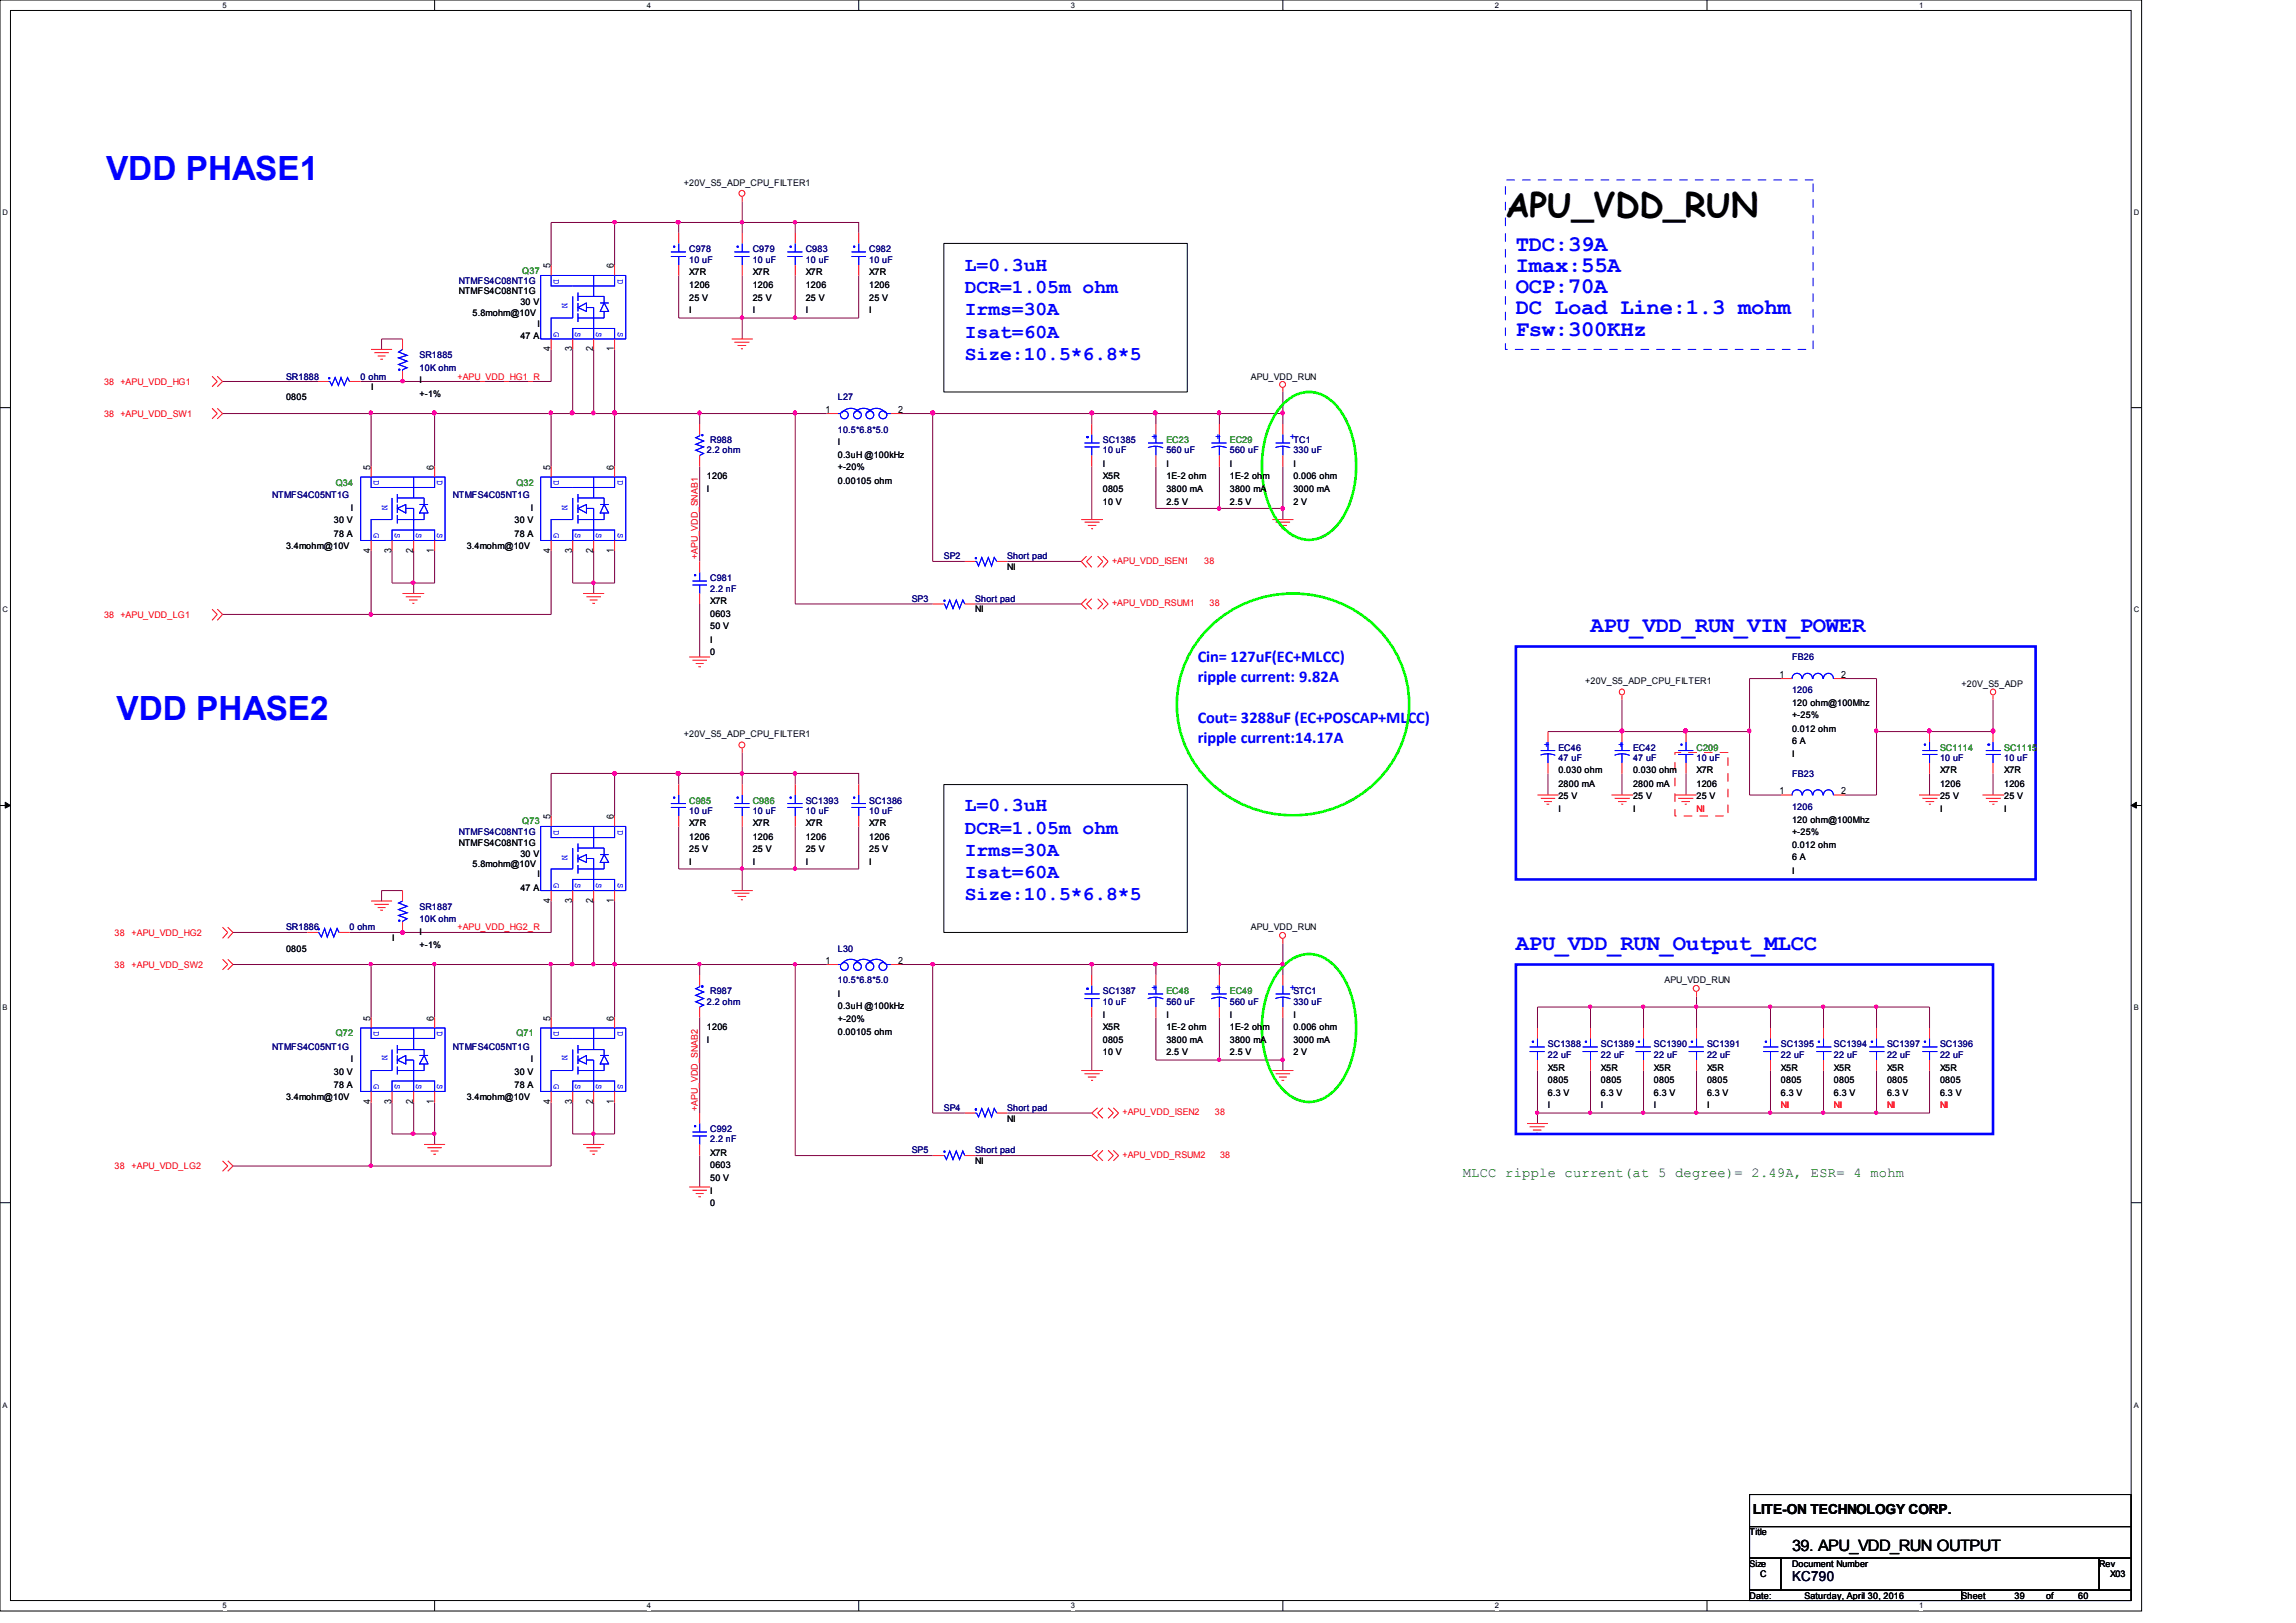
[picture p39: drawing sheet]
<svg xmlns="http://www.w3.org/2000/svg" width="297mm" height="210mm" viewBox="0 0 297 210" stroke-linecap="round" stroke-linejoin="round" font-family="sans-serif">
<defs><g id="words">
<g font-size="4.3" fill="#00f">
<text x="13.7" y="23.3">VDD PHASE1</text>
<text x="15.1" y="93.2">VDD PHASE2</text>
</g>
<text font-size="4.3" x="194.7" y="28.1">APU_VDD_RUN</text>
<g font-size="2.9" fill="#00f">
<text x="196.1" y="32.4">TDC:39A</text>
<text x="196.1" y="35.2">Imax:55A</text>
<text x="196.1" y="40.6">DC Load Line:1.3 mohm</text>
<text x="196.1" y="37.9">OCP:70A</text>
<text x="196.1" y="43.4">Fsw:300KHz</text>
<text x="205.7" y="81.8">APU_VDD_RUN_VIN_POWER</text>
<text x="196.1" y="122.9">APU_VDD_RUN_Output_MLCC</text>
</g>
<g font-size="2.5" fill="#00f">
<text x="124.8" y="35.1">L=0.3uH</text>
<text x="124.8" y="37.9">DCR=1.05m ohm</text>
<text x="124.8" y="40.8">Irms=30A</text>
<text x="124.8" y="43.7">Isat=60A</text>
<text x="124.8" y="46.6">Size:10.5*6.8*5</text>
<text x="124.8" y="105">L=0.3uH</text>
<text x="124.8" y="107.9">DCR=1.05m ohm</text>
<text x="124.8" y="110.7">Irms=30A</text>
<text x="124.8" y="113.6">Isat=60A</text>
<text x="124.8" y="116.5">Size:10.5*6.8*5</text>
</g>
<g font-size="2.1" fill="#00f">
<text x="154.9" y="85.7">Cin= 127uF(EC+MLCC)</text>
<text x="154.9" y="88.3">ripple current: 9.82A</text>
<text x="154.9" y="93.6">Cout= 3288uF (EC+POSCAP+MLCC)</text>
<text x="154.9" y="96.2">ripple current:14.17A</text>
</g>
<text font-size="2" x="231.8" y="200.7">39. APU_VDD_RUN OUTPUT</text>
<text font-size="1.8" fill="#008000" x="189.2" y="152.3">MLCC ripple current(at 5 degree)= 2.49A, ESR= 4 mohm</text>
<text font-size="1.8" x="226.7" y="195.9">LITE-ON TECHNOLOGY CORP.</text>
<text font-size="1.8" fill="#000040" x="231.8" y="204.6">KC790</text>
<g font-size="1.3">
<text x="71.2" y="34.7" transform="rotate(-90 71.2 34.7)">5</text>
<text x="79.4" y="34.7" transform="rotate(-90 79.4 34.7)">6</text>
<text x="71.2" y="45.5" transform="rotate(-90 71.2 45.5)">4</text>
<text x="74" y="45.5" transform="rotate(-90 74 45.5)">3</text>
<text x="76.7" y="45.5" transform="rotate(-90 76.7 45.5)">2</text>
<text x="79.4" y="45.5" transform="rotate(-90 79.4 45.5)">1</text>
<text x="106.8" y="53.4">1</text>
<text x="116.2" y="53.4">2</text>
<text x="47.9" y="60.8" transform="rotate(-90 47.9 60.8)">5</text>
<text x="56.1" y="60.8" transform="rotate(-90 56.1 60.8)">6</text>
<text x="71.2" y="60.8" transform="rotate(-90 71.2 60.8)">5</text>
<text x="79.4" y="60.8" transform="rotate(-90 79.4 60.8)">6</text>
<text x="47.9" y="71.5" transform="rotate(-90 47.9 71.5)">4</text>
<text x="50.6" y="71.5" transform="rotate(-90 50.6 71.5)">3</text>
<text x="53.4" y="71.5" transform="rotate(-90 53.4 71.5)">2</text>
<text x="56.1" y="71.5" transform="rotate(-90 56.1 71.5)">1</text>
<text x="71.2" y="71.5" transform="rotate(-90 71.2 71.5)">4</text>
<text x="74" y="71.5" transform="rotate(-90 74 71.5)">3</text>
<text x="76.7" y="71.5" transform="rotate(-90 76.7 71.5)">2</text>
<text x="79.4" y="71.5" transform="rotate(-90 79.4 71.5)">1</text>
<text x="230.2" y="87.7">1</text>
<text x="238.2" y="87.7">2</text>
<text x="71.2" y="106" transform="rotate(-90 71.2 106)">5</text>
<text x="79.4" y="106" transform="rotate(-90 79.4 106)">6</text>
<text x="230.2" y="102.8">1</text>
<text x="238.2" y="102.8">2</text>
<text x="71.2" y="116.8" transform="rotate(-90 71.2 116.8)">4</text>
<text x="74" y="116.8" transform="rotate(-90 74 116.8)">3</text>
<text x="76.7" y="116.8" transform="rotate(-90 76.7 116.8)">2</text>
<text x="79.4" y="116.8" transform="rotate(-90 79.4 116.8)">1</text>
<text x="106.8" y="124.7">1</text>
<text x="116.2" y="124.7">2</text>
<text x="47.9" y="132.1" transform="rotate(-90 47.9 132.1)">5</text>
<text x="56.1" y="132.1" transform="rotate(-90 56.1 132.1)">6</text>
<text x="71.2" y="132.1" transform="rotate(-90 71.2 132.1)">5</text>
<text x="79.4" y="132.1" transform="rotate(-90 79.4 132.1)">6</text>
<text x="47.9" y="142.8" transform="rotate(-90 47.9 142.8)">4</text>
<text x="50.6" y="142.8" transform="rotate(-90 50.6 142.8)">3</text>
<text x="53.4" y="142.8" transform="rotate(-90 53.4 142.8)">2</text>
<text x="56.1" y="142.8" transform="rotate(-90 56.1 142.8)">1</text>
<text x="71.2" y="142.8" transform="rotate(-90 71.2 142.8)">4</text>
<text x="74" y="142.8" transform="rotate(-90 74 142.8)">3</text>
<text x="76.7" y="142.8" transform="rotate(-90 76.7 142.8)">2</text>
<text x="79.4" y="142.8" transform="rotate(-90 79.4 142.8)">1</text>
</g>
<g font-size="1.2">
<text x="88.5" y="24.1">+20V_S5_ADP_CPU_FILTER1</text>
<text x="89.2" y="35.6">X7R</text>
<text x="97.4" y="35.6">X7R</text>
<text x="104.2" y="35.6">X7R</text>
<text x="112.4" y="35.6">X7R</text>
<text x="59.4" y="38.1">NTMFS4C08NT1G</text>
<text x="61.1" y="40.9">5.8mohm@10V</text>
<text x="67.3" y="39.5">30 V</text>
<text x="89.2" y="37.3">1206</text>
<text x="89.2" y="38.9">25 V</text>
<text x="89.2" y="40.6">I</text>
<text x="97.4" y="37.3">1206</text>
<text x="97.4" y="38.9">25 V</text>
<text x="97.4" y="40.6">I</text>
<text x="104.2" y="37.3">1206</text>
<text x="104.2" y="38.9">25 V</text>
<text x="104.2" y="40.6">I</text>
<text x="112.4" y="37.3">1206</text>
<text x="112.4" y="38.9">25 V</text>
<text x="112.4" y="40.6">I</text>
<text x="67.3" y="43.9">47 A</text>
<text x="69.5" y="42.2">I</text>
<text x="37" y="51.8">0805</text>
<text x="48" y="50.5">I</text>
<text x="54.3" y="49.6">I</text>
<text x="54.3" y="51.3">+-1%</text>
<text x="161.8" y="49.1">APU_VDD_RUN</text>
<text x="108.4" y="57.6">I</text>
<text x="108.4" y="59.3">0.3uH @100kHz</text>
<text x="91.4" y="62">1206</text>
<text x="91.4" y="63.7">I</text>
<text x="108.4" y="60.9">+-20%</text>
<text x="108.4" y="62.6">0.00105 ohm</text>
<text x="142.7" y="60.4">I</text>
<text x="142.7" y="62">X5R</text>
<text x="142.7" y="63.7">0805</text>
<text x="142.7" y="65.3">10 V</text>
<text x="150.9" y="60.4">I</text>
<text x="150.9" y="62">1E-2 ohm</text>
<text x="150.9" y="63.7">3800 mA</text>
<text x="150.9" y="65.3">2.5 V</text>
<text x="159.1" y="60.4">I</text>
<text x="159.1" y="62">1E-2 ohm</text>
<text x="159.1" y="63.7">3800 mA</text>
<text x="159.1" y="65.3">2.5 V</text>
<text x="167.3" y="60.4">I</text>
<text x="167.3" y="62">0.006 ohm</text>
<text x="167.3" y="63.7">3000 mA</text>
<text x="167.3" y="65.3">2 V</text>
<text x="37" y="71">3.4mohm@10V</text>
<text x="43.2" y="67.7">30 V</text>
<text x="43.2" y="69.4">78 A</text>
<text x="45.4" y="66.1">I</text>
<text x="60.4" y="71">3.4mohm@10V</text>
<text x="66.5" y="67.7">30 V</text>
<text x="66.5" y="69.4">78 A</text>
<text x="68.7" y="66.1">I</text>
<text x="130.3" y="73.7">NI</text>
<text x="91.9" y="78.1">X7R</text>
<text x="91.9" y="79.8">0603</text>
<text x="91.9" y="81.4">50 V</text>
<text x="91.9" y="83.1">I</text>
<text x="126.2" y="79.2">NI</text>
<text x="91.9" y="84.8">0</text>
<text x="205.1" y="88.6">+20V_S5_ADP_CPU_FILTER1</text>
<text x="253.7" y="88.9">+20V_S5_ADP</text>
<text x="88.5" y="95.4">+20V_S5_ADP_CPU_FILTER1</text>
<text x="231.8" y="91.4">120 ohm@100Mhz</text>
<text x="231.8" y="93">+-25%</text>
<text x="231.8" y="94.7">0.012 ohm</text>
<text x="201.6" y="100.1">0.030 ohm</text>
<text x="201.6" y="101.8">2800 mA</text>
<text x="211.2" y="100.1">0.030 ohm</text>
<text x="211.2" y="101.8">2800 mA</text>
<text x="219.5" y="100.1">X7R</text>
<text x="219.5" y="101.8">1206</text>
<text x="231.8" y="96.3">6 A</text>
<text x="231.8" y="98">I</text>
<text x="251" y="100.1">X7R</text>
<text x="251" y="101.8">1206</text>
<text x="259.2" y="100.1">X7R</text>
<text x="259.2" y="101.8">1206</text>
<text x="89.2" y="106.9">X7R</text>
<text x="97.4" y="106.9">X7R</text>
<text x="104.2" y="106.9">X7R</text>
<text x="112.4" y="106.9">X7R</text>
<text x="201.6" y="103.4">25 V</text>
<text x="201.6" y="105.1">I</text>
<text x="211.2" y="103.4">25 V</text>
<text x="211.2" y="105.1">I</text>
<text x="219.5" y="103.4">25 V</text>
<text x="231.8" y="106.4">120 ohm@100Mhz</text>
<text x="251" y="103.4">25 V</text>
<text x="251" y="105.1">I</text>
<text x="259.2" y="103.4">25 V</text>
<text x="259.2" y="105.1">I</text>
<text x="59.4" y="109.5">NTMFS4C08NT1G</text>
<text x="61.1" y="112.2">5.8mohm@10V</text>
<text x="67.3" y="110.8">30 V</text>
<text x="69.5" y="113.5">I</text>
<text x="89.2" y="108.6">1206</text>
<text x="89.2" y="110.2">25 V</text>
<text x="89.2" y="111.9">I</text>
<text x="97.4" y="108.6">1206</text>
<text x="97.4" y="110.2">25 V</text>
<text x="97.4" y="111.9">I</text>
<text x="104.2" y="108.6">1206</text>
<text x="104.2" y="110.2">25 V</text>
<text x="104.2" y="111.9">I</text>
<text x="112.4" y="108.6">1206</text>
<text x="112.4" y="110.2">25 V</text>
<text x="112.4" y="111.9">I</text>
<text x="231.8" y="108">+-25%</text>
<text x="231.8" y="109.7">0.012 ohm</text>
<text x="231.8" y="111.3">6 A</text>
<text x="231.8" y="113">I</text>
<text x="67.3" y="115.2">47 A</text>
<text x="37" y="123.2">0805</text>
<text x="50.7" y="121.8">I</text>
<text x="54.3" y="121">I</text>
<text x="54.3" y="122.6">+-1%</text>
<text x="161.8" y="120.4">APU_VDD_RUN</text>
<text x="108.4" y="128.9">I</text>
<text x="108.4" y="130.6">0.3uH @100kHz</text>
<text x="142.7" y="131.7">I</text>
<text x="150.9" y="131.7">I</text>
<text x="159.1" y="131.7">I</text>
<text x="167.3" y="131.7">I</text>
<text x="215.3" y="127.3">APU_VDD_RUN</text>
<text x="45.4" y="137.4">I</text>
<text x="68.7" y="137.4">I</text>
<text x="91.4" y="133.3">1206</text>
<text x="91.4" y="135">I</text>
<text x="108.4" y="132.2">+-20%</text>
<text x="108.4" y="133.9">0.00105 ohm</text>
<text x="142.7" y="133.3">X5R</text>
<text x="142.7" y="135">0805</text>
<text x="142.7" y="136.6">10 V</text>
<text x="150.9" y="133.3">1E-2 ohm</text>
<text x="150.9" y="135">3800 mA</text>
<text x="150.9" y="136.6">2.5 V</text>
<text x="159.1" y="133.3">1E-2 ohm</text>
<text x="159.1" y="135">3800 mA</text>
<text x="159.1" y="136.6">2.5 V</text>
<text x="167.3" y="133.3">0.006 ohm</text>
<text x="167.3" y="135">3000 mA</text>
<text x="167.3" y="136.6">2 V</text>
<text x="37" y="142.3">3.4mohm@10V</text>
<text x="43.2" y="139.1">30 V</text>
<text x="43.2" y="140.7">78 A</text>
<text x="60.4" y="142.3">3.4mohm@10V</text>
<text x="66.5" y="139.1">30 V</text>
<text x="66.5" y="140.7">78 A</text>
<text x="200.2" y="138.5">X5R</text>
<text x="200.2" y="140.1">0805</text>
<text x="200.2" y="141.8">6.3 V</text>
<text x="200.2" y="143.4">I</text>
<text x="207.1" y="138.5">X5R</text>
<text x="207.1" y="140.1">0805</text>
<text x="207.1" y="141.8">6.3 V</text>
<text x="207.1" y="143.4">I</text>
<text x="214" y="138.5">X5R</text>
<text x="214" y="140.1">0805</text>
<text x="214" y="141.8">6.3 V</text>
<text x="214" y="143.4">I</text>
<text x="220.8" y="138.5">X5R</text>
<text x="220.8" y="140.1">0805</text>
<text x="220.8" y="141.8">6.3 V</text>
<text x="220.8" y="143.4">I</text>
<text x="230.4" y="138.5">X5R</text>
<text x="230.4" y="140.1">0805</text>
<text x="230.4" y="141.8">6.3 V</text>
<text x="237.2" y="138.5">X5R</text>
<text x="237.2" y="140.1">0805</text>
<text x="237.2" y="141.8">6.3 V</text>
<text x="244.1" y="138.5">X5R</text>
<text x="244.1" y="140.1">0805</text>
<text x="244.1" y="141.8">6.3 V</text>
<text x="251" y="138.5">X5R</text>
<text x="251" y="140.1">0805</text>
<text x="251" y="141.8">6.3 V</text>
<text x="91.9" y="149.5">X7R</text>
<text x="130.3" y="145.1">NI</text>
<text x="91.9" y="151.1">0603</text>
<text x="91.9" y="152.8">50 V</text>
<text x="91.9" y="154.4">I</text>
<text x="126.2" y="150.6">NI</text>
<text x="91.9" y="156">0</text>
<text x="226.3" y="198.6">Title</text>
<text x="226.3" y="202.7">Size</text>
<text x="231.8" y="202.7">Document Number</text>
<text x="271.5" y="202.7">Rev</text>
<text x="226.3" y="206.8">Date:</text>
<text x="227.7" y="204">C</text>
<text x="233.4" y="206.8">Saturday, April 30, 2016</text>
<text x="253.7" y="206.8">Sheet</text>
<text x="260.6" y="206.8">39</text>
<text x="264.7" y="206.8">of</text>
<text x="268.8" y="206.8">60</text>
<text x="273" y="204">X03</text>
</g>
<g font-size="1.2" fill="#008000">
<text x="67.6" y="35.4">Q37</text>
<text x="150.9" y="57.3">EC23</text>
<text x="159.1" y="57.3">EC29</text>
<text x="43.4" y="62.8">Q34</text>
<text x="66.8" y="62.8">Q32</text>
<text x="219.5" y="97.1">C209</text>
<text x="251" y="97.1">SC1114</text>
<text x="259.2" y="97.1">SC1115</text>
<text x="67.6" y="106.7">Q73</text>
<text x="89.2" y="104">C985</text>
<text x="97.4" y="104">C986</text>
<text x="150.9" y="128.6">EC48</text>
<text x="159.1" y="128.6">EC49</text>
<text x="43.4" y="134.1">Q72</text>
<text x="66.8" y="134.1">Q71</text>
</g>
<g font-size="1.2" fill="#000080">
<text x="89.2" y="32.6">C978</text>
<text x="89.2" y="34">10 uF</text>
<text x="97.4" y="32.6">C979</text>
<text x="97.4" y="34">10 uF</text>
<text x="104.2" y="32.6">C983</text>
<text x="104.2" y="34">10 uF</text>
<text x="112.4" y="32.6">C982</text>
<text x="112.4" y="34">10 uF</text>
<text x="59.4" y="36.7">NTMFS4C08NT1G</text>
<text x="54.3" y="46.3">SR1885</text>
<text x="37" y="49.1">SR1888</text>
<text x="46.7" y="49.1">0 ohm</text>
<text x="54.3" y="48">10K ohm</text>
<text x="108.4" y="51.8">L27</text>
<text x="91.4" y="58.7">2.2 ohm</text>
<text x="91.9" y="57.3">R988</text>
<text x="108.4" y="56">10.5*6.8*5.0</text>
<text x="142.7" y="57.3">SC1385</text>
<text x="142.7" y="58.7">10 uF</text>
<text x="150.9" y="58.7">560 uF</text>
<text x="159.1" y="58.7">560 uF</text>
<text x="167.3" y="57.3">TC1</text>
<text x="167.3" y="58.7">330 uF</text>
<text x="35.2" y="64.4">NTMFS4C05NT1G</text>
<text x="58.6" y="64.4">NTMFS4C05NT1G</text>
<text x="91.9" y="75.2">C981</text>
<text x="91.9" y="76.5">2.2 nF</text>
<text x="117.9" y="77.9">SP3</text>
<text x="122.1" y="72.4">SP2</text>
<text x="126.2" y="77.9">Short pad</text>
<text x="130.3" y="72.4">Short pad</text>
<text x="231.8" y="85.4">FB26</text>
<text x="231.8" y="89.7">1206</text>
<text x="201.6" y="97.1">EC46</text>
<text x="201.6" y="98.5">47 uF</text>
<text x="211.2" y="97.1">EC42</text>
<text x="211.2" y="98.5">47 uF</text>
<text x="219.5" y="98.5">10 uF</text>
<text x="231.8" y="100.5">FB23</text>
<text x="251" y="98.5">10 uF</text>
<text x="259.2" y="98.5">10 uF</text>
<text x="89.2" y="105.3">10 uF</text>
<text x="97.4" y="105.3">10 uF</text>
<text x="104.2" y="104">SC1393</text>
<text x="104.2" y="105.3">10 uF</text>
<text x="112.4" y="104">SC1386</text>
<text x="112.4" y="105.3">10 uF</text>
<text x="231.8" y="104.8">1206</text>
<text x="59.4" y="108">NTMFS4C08NT1G</text>
<text x="54.3" y="117.7">SR1887</text>
<text x="54.3" y="119.3">10K ohm</text>
<text x="37" y="120.4">SR1886</text>
<text x="45.2" y="120.4">0 ohm</text>
<text x="108.4" y="123.2">L30</text>
<text x="91.4" y="130">2.2 ohm</text>
<text x="91.9" y="128.6">R987</text>
<text x="108.4" y="127.3">10.5*6.8*5.0</text>
<text x="142.7" y="128.6">SC1387</text>
<text x="142.7" y="130">10 uF</text>
<text x="150.9" y="130">560 uF</text>
<text x="159.1" y="130">560 uF</text>
<text x="167.3" y="128.6">STC1</text>
<text x="167.3" y="130">330 uF</text>
<text x="35.2" y="135.8">NTMFS4C05NT1G</text>
<text x="58.6" y="135.8">NTMFS4C05NT1G</text>
<text x="200.2" y="135.5">SC1388</text>
<text x="200.2" y="136.9">22 uF</text>
<text x="207.1" y="135.5">SC1389</text>
<text x="207.1" y="136.9">22 uF</text>
<text x="214" y="135.5">SC1390</text>
<text x="214" y="136.9">22 uF</text>
<text x="220.8" y="135.5">SC1391</text>
<text x="220.8" y="136.9">22 uF</text>
<text x="230.4" y="135.5">SC1395</text>
<text x="230.4" y="136.9">22 uF</text>
<text x="237.2" y="135.5">SC1394</text>
<text x="237.2" y="136.9">22 uF</text>
<text x="244.1" y="135.5">SC1397</text>
<text x="244.1" y="136.9">22 uF</text>
<text x="251" y="135.5">SC1396</text>
<text x="251" y="136.9">22 uF</text>
<text x="122.1" y="143.8">SP4</text>
<text x="130.3" y="143.8">Short pad</text>
<text x="91.9" y="146.5">C992</text>
<text x="91.9" y="147.8">2.2 nF</text>
<text x="117.9" y="149.2">SP5</text>
<text x="126.2" y="149.2">Short pad</text>
</g>
<g font-size="1.2" fill="#00f">
<text x="71.6" y="36.1" transform="rotate(90 71.6 36.1)">D</text>
<text x="72.7" y="39.2" transform="rotate(90 72.7 39.2)">N</text>
<text x="79.9" y="36.1" transform="rotate(90 79.9 36.1)">D</text>
<text x="71.6" y="42.9" transform="rotate(90 71.6 42.9)">G</text>
<text x="74.4" y="42.9" transform="rotate(90 74.4 42.9)">S</text>
<text x="77.1" y="42.9" transform="rotate(90 77.1 42.9)">S</text>
<text x="79.9" y="42.9" transform="rotate(90 79.9 42.9)">S</text>
<text x="148.9" y="56.2" transform="rotate(90 148.9 56.2)">+</text>
<text x="157.1" y="56.2" transform="rotate(90 157.1 56.2)">+</text>
<text x="166.8" y="56.2" transform="rotate(90 166.8 56.2)">+</text>
<text x="48.3" y="62.1" transform="rotate(90 48.3 62.1)">D</text>
<text x="49.4" y="65.3" transform="rotate(90 49.4 65.3)">N</text>
<text x="56.6" y="62.1" transform="rotate(90 56.6 62.1)">D</text>
<text x="71.6" y="62.1" transform="rotate(90 71.6 62.1)">D</text>
<text x="72.7" y="65.3" transform="rotate(90 72.7 65.3)">N</text>
<text x="79.9" y="62.1" transform="rotate(90 79.9 62.1)">D</text>
<text x="48.3" y="69" transform="rotate(90 48.3 69)">G</text>
<text x="51.1" y="69" transform="rotate(90 51.1 69)">S</text>
<text x="53.8" y="69" transform="rotate(90 53.8 69)">S</text>
<text x="56.6" y="69" transform="rotate(90 56.6 69)">S</text>
<text x="71.6" y="69" transform="rotate(90 71.6 69)">G</text>
<text x="74.4" y="69" transform="rotate(90 74.4 69)">S</text>
<text x="77.1" y="69" transform="rotate(90 77.1 69)">S</text>
<text x="79.9" y="69" transform="rotate(90 79.9 69)">S</text>
<text x="199.6" y="96" transform="rotate(90 199.6 96)">+</text>
<text x="209.3" y="96" transform="rotate(90 209.3 96)">+</text>
<text x="71.6" y="107.4" transform="rotate(90 71.6 107.4)">D</text>
<text x="79.9" y="107.4" transform="rotate(90 79.9 107.4)">D</text>
<text x="72.7" y="110.6" transform="rotate(90 72.7 110.6)">N</text>
<text x="71.6" y="114.2" transform="rotate(90 71.6 114.2)">G</text>
<text x="74.4" y="114.2" transform="rotate(90 74.4 114.2)">S</text>
<text x="77.1" y="114.2" transform="rotate(90 77.1 114.2)">S</text>
<text x="79.9" y="114.2" transform="rotate(90 79.9 114.2)">S</text>
<text x="148.9" y="127.5" transform="rotate(90 148.9 127.5)">+</text>
<text x="157.1" y="127.5" transform="rotate(90 157.1 127.5)">+</text>
<text x="166.8" y="127.5" transform="rotate(90 166.8 127.5)">+</text>
<text x="48.3" y="133.4" transform="rotate(90 48.3 133.4)">D</text>
<text x="49.4" y="136.6" transform="rotate(90 49.4 136.6)">N</text>
<text x="56.6" y="133.4" transform="rotate(90 56.6 133.4)">D</text>
<text x="71.6" y="133.4" transform="rotate(90 71.6 133.4)">D</text>
<text x="72.7" y="136.6" transform="rotate(90 72.7 136.6)">N</text>
<text x="79.9" y="133.4" transform="rotate(90 79.9 133.4)">D</text>
<text x="48.3" y="140.3" transform="rotate(90 48.3 140.3)">G</text>
<text x="51.1" y="140.3" transform="rotate(90 51.1 140.3)">S</text>
<text x="53.8" y="140.3" transform="rotate(90 53.8 140.3)">S</text>
<text x="56.6" y="140.3" transform="rotate(90 56.6 140.3)">S</text>
<text x="71.6" y="140.3" transform="rotate(90 71.6 140.3)">G</text>
<text x="74.4" y="140.3" transform="rotate(90 74.4 140.3)">S</text>
<text x="77.1" y="140.3" transform="rotate(90 77.1 140.3)">S</text>
<text x="79.9" y="140.3" transform="rotate(90 79.9 140.3)">S</text>
</g>
<g font-size="1.2" fill="#f00">
<text x="13.5" y="49.8">38 +APU_VDD_HG1</text>
<text x="13.5" y="53.9">38 +APU_VDD_SW1</text>
<text x="59.2" y="49.1">+APU_VDD_HG1_R</text>
<text x="90.3" y="72.4" transform="rotate(-90 90.3 72.4)">+APU_VDD_SNAB1</text>
<text x="143.8" y="73">+APU_VDD_ISEN1</text>
<text x="155.8" y="73">38</text>
<text x="13.5" y="79.9">38 +APU_VDD_LG1</text>
<text x="143.8" y="78.4">+APU_VDD_RSUM1</text>
<text x="156.5" y="78.4">38</text>
<text x="219.5" y="105.1">NI</text>
<text x="14.8" y="121.1">38</text>
<text x="14.8" y="125.2">38</text>
<text x="17" y="121.1">+APU_VDD_HG2</text>
<text x="17" y="125.2">+APU_VDD_SW2</text>
<text x="59.2" y="120.4">+APU_VDD_HG2_R</text>
<text x="90.3" y="143.8" transform="rotate(-90 90.3 143.8)">+APU_VDD_SNAB2</text>
<text x="230.4" y="143.4">NI</text>
<text x="237.2" y="143.4">NI</text>
<text x="244.1" y="143.4">NI</text>
<text x="251" y="143.4">NI</text>
<text x="145.2" y="144.3">+APU_VDD_ISEN2</text>
<text x="145.2" y="149.8">+APU_VDD_RSUM2</text>
<text x="157.1" y="144.3">38</text>
<text x="157.8" y="149.8">38</text>
<text x="14.8" y="151.3">38</text>
<text x="17" y="151.3">+APU_VDD_LG2</text>
</g>
<g font-size="1">
<text x="28.8" y="1">5</text>
<text x="83.7" y="1">4</text>
<text x="138.5" y="1">3</text>
<text x="193.4" y="1">2</text>
<text x="248.2" y="1">1</text>
<text x=".3" y="27.9">D</text>
<text x="276" y="27.9">D</text>
<text x=".3" y="79.2">C</text>
<text x="276" y="79.2">C</text>
<text x=".3" y="130.7">B</text>
<text x="276" y="130.7">B</text>
<text x=".3" y="182.1">A</text>
<text x="276" y="182.1">A</text>
<text x="28.8" y="208.1">5</text>
<text x="83.7" y="208.1">4</text>
<text x="138.5" y="208.1">3</text>
<text x="193.4" y="208.1">2</text>
<text x="248.2" y="208.1">1</text>
</g>
</g></defs>
<path d="M0 0h277v208.4h-277zM1.4 1.4h274.3v205.7h-274.3z" fill="none" stroke="#000" stroke-width=".13"/>
<g fill="#fff">
<path d="M28.8 .2h.5v1.1h-.5z" fill-rule="evenodd"/>
<path d="M28.8 207.3h.5v1.1h-.5z" fill-rule="evenodd"/>
</g>
<path d="M56.2 0v1.4M56.2 207.1v1.3" fill="none" stroke="#000" stroke-width=".13"/>
<g fill="#fff">
<path d="M83.7 .2h.5v1.1h-.5z" fill-rule="evenodd"/>
<path d="M83.7 207.3h.5v1.1h-.5z" fill-rule="evenodd"/>
</g>
<path d="M111.1 0v1.4M111.1 207.1v1.3" fill="none" stroke="#000" stroke-width=".13"/>
<g fill="#fff">
<path d="M138.5 .2h.5v1.1h-.5z" fill-rule="evenodd"/>
<path d="M138.5 207.3h.5v1.1h-.5z" fill-rule="evenodd"/>
</g>
<path d="M165.9 0v1.4M165.9 207.1v1.3" fill="none" stroke="#000" stroke-width=".13"/>
<g fill="#fff">
<path d="M193.4 .2h.5v1.1h-.5z" fill-rule="evenodd"/>
<path d="M193.4 207.3h.5v1.1h-.5z" fill-rule="evenodd"/>
</g>
<path d="M220.8 0v1.4M220.8 207.1v1.3" fill="none" stroke="#000" stroke-width=".13"/>
<g fill="#fff">
<path d="M248.2 .2h.6v1.1h-.6z" fill-rule="evenodd"/>
<path d="M248.2 207.3h.6v1.1h-.6z" fill-rule="evenodd"/>
<path d="M.3 27h.6v1.1h-.6z" fill-rule="evenodd"/>
<path d="M276 27h.6v1.1h-.6z" fill-rule="evenodd"/>
<path d="M.3 78.4h.6v1.1h-.6z" fill-rule="evenodd"/>
<path d="M276 78.4h.6v1.1h-.6z" fill-rule="evenodd"/>
</g>
<path d="M0 52.7h1.4M275.7 52.7h1.3" fill="none" stroke="#000" stroke-width=".13"/>
<g fill="#fff">
<path d="M.3 129.9h.6v1.1h-.6z" fill-rule="evenodd"/>
<path d="M276 129.9h.6v1.1h-.6z" fill-rule="evenodd"/>
</g>
<path d="M0 104.2h1.4M275.7 104.2h1.3" fill="none" stroke="#000" stroke-width=".13"/>
<path d="M.7 103.8l.7 .4-.7 .4zM275.7 104.2l.7-.4v.8z" fill="#000" stroke="#000" stroke-width=".13"/>
<g fill="#fff">
<path d="M.3 181.3h.6v1.1h-.6z" fill-rule="evenodd"/>
<path d="M276 181.3h.6v1.1h-.6z" fill-rule="evenodd"/>
</g>
<path d="M122.1 31.5h31.5v19.2h-31.5zM122.1 101.5h31.5v19.2h-31.5zM0 155.6h1.4M275.7 155.6h1.3M226.3 193.4h49.4v4.1h-49.4zM226.3 197.5h49.4v4.1h-49.4zM226.3 201.6h4.1v4.1h-4.1zM226.3 205.7h27.4v1.4h-27.4zM230.4 201.6h41.1v4.1h-41.1zM253.7 205.7h22v1.4h-22zM271.5 201.6h4.2v4.1h-4.2z" fill="none" stroke="#000" stroke-width=".13"/>
<g fill="none" stroke="#800040" stroke-width=".13">
<path d="M79.5 28.8h-8.2v5.5M79.5 28.8v5.5M79.5 28.8h8.3M87.8 28.8h8.2M87.8 35.6v5.5h8.2M87.8 28.8v1.3M96 28.8v1.3M96 35.6v5.5M96 26.1v2.7M96 28.8h6.9M102.9 28.8v1.3M102.9 35.6v5.5"/>
<path d="M102.9 28.8h8.2v1.3M111.1 35.6v5.5h-8.2M28.8 49.4h12.3M28.8 53.5h19.2M48 53.5h8.2M48 53.5v6.9M52.1 43.9h-2.7v1.3M56.2 53.5h15.1M56.2 53.5v6.9M71.3 53.5h2.8M71.3 53.5v6.9M71.3 45.2v4.2h-24.6"/>
<path d="M74.1 53.5h2.7M74.1 45.2v8.3M76.8 45.2v8.3M76.8 53.5h2.7M79.5 53.5h11M79.5 53.5v6.9M79.5 45.2v8.3M90.5 53.5v1.4M90.5 53.5h12.4M96 41.1v2.8M96 41.1h6.9M102.9 53.5h4"/>
<path d="M102.9 53.5v24.6h17.7M116.6 53.5h4M120.6 53.5l.1 19.1h4.1M120.7 53.5h20.5v1.4M141.2 53.5h8.3M149.5 53.5h8.2M149.5 53.5v1.4M157.7 53.5h8.2M157.7 53.5v1.4M165.9 50.7v2.8M165.9 53.5v1.4M28.8 79.5h19.2"/>
<path d="M48 71.3v8.2M50.7 71.3v4.1h2.8M53.5 75.4v1.4M53.5 71.3v4.1M56.2 71.3v4.1h-2.7M71.3 71.3v8.2h-23.3M74.1 71.3v4.1h2.7M76.8 75.4v1.4M76.8 71.3v4.1M79.5 71.3v4.1h-2.7M90.5 60.4v12.2M90.5 78.1v6.9"/>
<path d="M126.2 78.1h13.7M130.3 72.6h9.6M141.2 60.4v6.8M149.5 60.4v5.4h8.2M157.7 65.8h8.2M157.7 60.4v5.4M165.9 65.8v1.4M165.9 60.4v5.4M96 97.4v2.7M200.2 94.7h9.6M209.8 90.5v4.2M209.8 94.7h16.5"/>
<path d="M226.3 94.7v8.2h4.1M230.4 87.8h-4.1v6.9M238.7 87.8h4v6.9M242.7 94.7v8.2h-4M257.8 90.5v4.2h-15.1M52.1 115.2h-2.7v1.4M71.3 116.6v4h-26.1M74.1 116.6v8.2M76.8 116.6v8.2M79.5 116.6v8.2M79.5 100.1h-8.2v5.5M79.5 100.1v5.5"/>
<path d="M79.5 100.1h8.3M87.8 100.1h8.2M87.8 106.9v5.5h8.2M87.8 100.1v1.4M96 112.4h6.9M96 106.9v5.5M96 112.4v2.8M96 100.1v1.4M96 100.1h6.9M102.9 106.9v5.5M102.9 100.1v1.4M102.9 100.1h8.2v1.4"/>
<path d="M111.1 106.9v5.5h-8.2M200.2 100.1v2.8M209.8 100.1v2.8M218.1 100.1v2.8M249.6 100.1v2.8M257.8 100.1v2.8M30.1 124.8h17.9v6.9M30.1 120.6h9.7M48 124.8h8.2v6.9M56.2 124.8h15.1M71.3 124.8h2.8M71.3 124.8v6.9"/>
<path d="M74.1 124.8h2.7M76.8 124.8h2.7M79.5 124.8h11M79.5 124.8v6.9M90.5 131.7v12.3M90.5 124.8v1.4M90.5 124.8h12.4M102.9 124.8h4M102.9 124.8v24.7h17.7M116.6 124.8h4M120.6 124.8l.1 19.2h4.1M120.7 124.8h20.5"/>
<path d="M141.2 124.8h8.3v1.4M141.2 124.8v1.4M141.2 131.7v6.8M149.5 124.8h8.2M149.5 131.7v5.5h8.2M157.7 124.8h8.2M157.7 137.2h8.2v1.3M157.7 124.8v1.4M157.7 131.7v5.5M165.9 124.8v1.4M165.9 122.1v2.7M165.9 131.7v5.5"/>
<path d="M198.9 138.5v5.5M205.7 138.5v5.5M205.7 130.3h-6.8v2.7M205.7 130.3v2.7M205.7 130.3h6.9M212.6 138.5v5.5M212.6 130.3v2.7M212.6 130.3h6.9M219.5 128.9v1.4M219.5 130.3v2.7M219.5 138.5v5.5M219.5 130.3h9.5"/>
<path d="M229 138.5v5.5M229 130.3h6.9v2.7M229 130.3v2.7M235.9 138.5v5.5M235.9 130.3h6.8M242.7 138.5v5.5M242.7 130.3h6.9v2.7M242.7 130.3v2.7M249.6 138.5v5.5h-6.9M30.1 150.9h17.9M48 142.7v8.2M50.7 142.7v4h2.8"/>
<path d="M53.5 142.7v4M53.5 146.7h2.7M56.2 146.7v1.4M56.2 142.7v4M71.3 142.7v8.2h-23.3M74.1 142.7v4h2.7M76.8 146.7v1.4M76.8 142.7v4M79.5 142.7v4h-2.7M90.5 149.5v4.1M126.2 149.5h15M130.3 144h10.9"/>
<path d="M198.9 144v1.4M198.9 144h6.8M205.7 144h6.9M212.6 144h6.9M219.5 144h9.5M229 144h6.9M235.9 144h6.8"/>
</g>
<g fill="#f0f" stroke="#f0f" stroke-width=".13">
<path d="M53.2 75.2h.4l.1 .2-.1 .1h-.4v-.1z" fill-rule="evenodd"/>
<path d="M87.5 28.6h.4l.1 .1-.1 .2h-.4v-.2z" fill-rule="evenodd"/>
<path d="M87.5 28.6h.4l.1 .1-.1 .2h-.4v-.2z" fill-rule="evenodd"/>
<path d="M79.3 28.6h.4l.1 .1-.1 .2h-.4l-.1-.2z" fill-rule="evenodd"/>
<path d="M53.2 146.5h.4l.1 .2-.1 .1h-.4v-.1z" fill-rule="evenodd"/>
<path d="M73.8 124.6h.4l.1 .2-.1 .1h-.4l-.1-.1z" fill-rule="evenodd"/>
<path d="M79.3 124.6h.4l.1 .2-.1 .1h-.4l-.1-.1z" fill-rule="evenodd"/>
<path d="M120.5 124.6h.3l.1 .2-.1 .1h-.3l-.1-.1z" fill-rule="evenodd"/>
<path d="M149.3 124.6h.3l.1 .2-.1 .1h-.3l-.1-.1z" fill-rule="evenodd"/>
<path d="M51.9 49.2h.4v.1v.2h-.4l-.1-.2z" fill-rule="evenodd"/>
<path d="M141 124.6h.4l.1 .2-.1 .1h-.4v-.1z" fill-rule="evenodd"/>
<path d="M53.2 75.2h.4l.1 .2-.1 .1h-.4v-.1z" fill-rule="evenodd"/>
<path d="M87.5 28.6h.4l.1 .1-.1 .2h-.4v-.2z" fill-rule="evenodd"/>
<path d="M87.5 28.6h.4l.1 .1-.1 .2h-.4v-.2z" fill-rule="evenodd"/>
<path d="M79.3 28.6h.4l.1 .1-.1 .2h-.4l-.1-.2z" fill-rule="evenodd"/>
<path d="M53.2 146.5h.4l.1 .2-.1 .1h-.4v-.1z" fill-rule="evenodd"/>
<path d="M73.8 124.6h.4l.1 .2-.1 .1h-.4l-.1-.1z" fill-rule="evenodd"/>
<path d="M79.3 124.6h.4l.1 .2-.1 .1h-.4l-.1-.1z" fill-rule="evenodd"/>
<path d="M120.5 124.6h.3l.1 .2-.1 .1h-.3l-.1-.1z" fill-rule="evenodd"/>
<path d="M149.3 124.6h.3l.1 .2-.1 .1h-.3l-.1-.1z" fill-rule="evenodd"/>
<path d="M51.9 49.2h.4v.1v.2h-.4l-.1-.2z" fill-rule="evenodd"/>
<path d="M141 124.6h.4l.1 .2-.1 .1h-.4v-.1z" fill-rule="evenodd"/>
<circle cx="102.8" cy="112.4" r=".21"/>
<circle cx="165.9" cy="124.8" r=".21"/>
<circle cx="157.7" cy="124.8" r=".21"/>
<circle cx="120.7" cy="53.4" r=".25"/>
<circle cx="76.7" cy="124.8" r=".21"/>
<circle cx="74" cy="53.4" r=".25"/>
<circle cx="56.2" cy="53.4" r=".24"/>
<circle cx="96" cy="28.7" r=".21"/>
<circle cx="47.9" cy="79.5" r=".24"/>
<circle cx="165.9" cy="53.4" r=".24"/>
<circle cx="157.7" cy="53.4" r=".24"/>
<circle cx="79.5" cy="53.4" r=".25"/>
<circle cx="76.7" cy="75.4" r=".21"/>
<circle cx="76.7" cy="53.4" r=".24"/>
<circle cx="96" cy="41.1" r=".21"/>
<circle cx="102.8" cy="53.4" r=".24"/>
<circle cx="71.2" cy="53.4" r=".24"/>
<circle cx="47.9" cy="53.4" r=".24"/>
<circle cx="56.2" cy="146.7" r=".21"/>
<circle cx="56.2" cy="124.8" r=".21"/>
<circle cx="87.7" cy="100.1" r=".25"/>
<circle cx="48" cy="150.8" r=".21"/>
<circle cx="52.1" cy="120.6" r=".25"/>
<circle cx="76.7" cy="146.7" r=".21"/>
<circle cx="90.5" cy="124.8" r=".21"/>
<circle cx="96" cy="112.4" r=".21"/>
<circle cx="102.8" cy="124.8" r=".21"/>
<circle cx="71.2" cy="124.8" r=".21"/>
<circle cx="95.9" cy="100.1" r=".24"/>
<circle cx="48" cy="124.8" r=".21"/>
<circle cx="79.5" cy="100.1" r=".25"/>
<circle cx="141.2" cy="53.4" r=".25"/>
<circle cx="90.4" cy="53.4" r=".24"/>
<circle cx="149.4" cy="53.4" r=".25"/>
<circle cx="198.8" cy="144" r=".21"/>
<circle cx="205.7" cy="144" r=".21"/>
<circle cx="219.4" cy="130.3" r=".21"/>
<circle cx="212.6" cy="144" r=".21"/>
<circle cx="205.7" cy="130.3" r=".21"/>
<circle cx="212.6" cy="130.3" r=".21"/>
<circle cx="165.9" cy="137.1" r=".21"/>
<circle cx="157.7" cy="137.1" r=".21"/>
<circle cx="242.7" cy="94.6" r=".24"/>
<circle cx="249.5" cy="94.6" r=".24"/>
<circle cx="257.8" cy="94.6" r=".25"/>
<circle cx="218" cy="94.6" r=".25"/>
<circle cx="209.8" cy="94.6" r=".25"/>
<circle cx="226.2" cy="94.6" r=".24"/>
<circle cx="165.9" cy="65.8" r=".24"/>
<circle cx="157.7" cy="65.8" r=".24"/>
<circle cx="235.8" cy="144" r=".21"/>
<circle cx="242.7" cy="144" r=".21"/>
<circle cx="102.8" cy="41.1" r=".21"/>
<circle cx="102.8" cy="100.1" r=".24"/>
<circle cx="219.4" cy="144" r=".21"/>
<circle cx="229" cy="144" r=".21"/>
<circle cx="102.8" cy="28.7" r=".21"/>
<circle cx="235.8" cy="130.3" r=".21"/>
<circle cx="242.7" cy="130.3" r=".21"/>
<circle cx="229" cy="130.3" r=".21"/>
</g>
<g fill="none" stroke="#f00" stroke-width=".13">
<path d="M71.3 34.3v1.3M79.5 34.3v1.3M87.8 30.1v1.4M87.8 34.3v1.3M96 25.5v.6M96 30.1v1.4M96 34.3v1.3M102.9 30.1v1.4M102.9 34.3v1.3M111.1 30.1v1.4M111.1 34.3v1.3M27.4 48.7l.7 .7-.7 .6"/>
<path d="M27.4 52.8l.7 .7-.7 .7M28.1 48.7l.7 .7-.7 .6M28.1 52.8l.7 .7-.7 .7M41.1 49.4h1.4M45.2 49.4h1.5M48 45.2h2.7M48.4 45.6h1.9M48.9 46.1h1M49.2 46.5h.3M52.1 43.9v1.3M52.1 48v1.4M71.3 43.9v1.3"/>
<path d="M74.1 43.9v1.3M76.8 43.9v1.3M79.5 43.9v1.3M90.5 54.9v1.3M90.5 58.9v1.5M94.7 43.9h2.7M95 44.3h1.9M95.4 44.7h1.1M95.8 45.1h.3M106.9 53.5h1.5M115.2 53.5h1.4M141.2 54.9v1.3"/>
<path d="M141.2 58.9v1.5M149.5 54.9v1.3M149.5 58.9v1.5M157.7 54.9v1.3M157.7 58.9v1.5M165.9 50.2v.5M165.9 54.9v1.3M165.9 58.9v1.5M27.4 78.8l.7 .7-.7 .8M28.1 78.8l.7 .7-.7 .8M48 60.4v1.3M48 69.9v1.4"/>
<path d="M50.7 69.9v1.4M52.1 76.8h2.8M52.5 77.2h1.9M52.9 77.6h1.1M53.3 78.1h.3M53.5 69.9v1.4M56.2 60.4v1.3M56.2 69.9v1.4M71.3 60.4v1.3M71.3 69.9v1.4M74.1 69.9v1.4M75.4 76.8h2.7"/>
<path d="M75.9 77.2h1.8M76.3 77.6h1M76.6 78.1h.4M76.8 69.9v1.4M79.5 60.4v1.3M79.5 69.9v1.4M90.5 72.6v1.5M90.5 76.8v1.3M120.6 78.1h1.5M124.8 72.6h1.4M124.8 78.1h1.4M128.9 72.6h1.4"/>
<path d="M139.9 67.2h2.8M140.3 67.6h1.9M140.5 72l-.6 .6 .6 .8M140.5 77.5l-.6 .6 .6 .7M140.7 68h1.1M141.1 68.4h.3M141.2 72l-.7 .6 .7 .8M141.2 77.5l-.7 .6 .7 .7M142 72l.7 .6-.7 .8M142 77.5l.7 .6-.7 .7M142.7 72l.6 .6-.6 .8M142.7 77.5l.6 .6-.6 .7"/>
<path d="M164.6 67.2h2.7M165 67.6h1.9M165.4 68h1.1M165.8 68.4h.3M89.2 85h2.7M89.6 85.4h1.8M90 85.9h1M90.3 86.3h.4M96 96.9v.5M200.2 94.7v1.3M200.2 98.7v1.4M209.8 90v.5"/>
<path d="M209.8 94.7v1.3M209.8 98.7v1.4M218.1 94.7v1.3M218.1 98.7v1.4M230.4 87.8h1.4M237.2 87.8h1.5M249.6 94.7v1.3M249.6 98.7v1.4M257.8 90v.5M257.8 94.7v1.3M257.8 98.7v1.4M28.8 120l.7 .6-.7 .8"/>
<path d="M29.5 120l.6 .6-.6 .8M48 116.6h2.7M48.4 117h1.9M48.9 117.4h1M49.2 117.8h.3M52.1 115.2v1.4M52.1 119.3v1.4M71.3 105.6v1.3M71.3 115.2v1.4M74.1 115.2v1.4M76.8 115.2v1.4M79.5 105.6v1.3"/>
<path d="M79.5 115.2v1.4M87.8 101.5v1.4M87.8 105.6v1.3M94.7 115.2h2.7M95 115.6h1.9M95.4 116h1.1M95.8 116.4h.3M96 101.5v1.4M96 105.6v1.3M102.9 101.5v1.4M102.9 105.6v1.3M111.1 101.5v1.4"/>
<path d="M111.1 105.6v1.3M198.9 102.9h2.7M199.3 103.3h1.9M199.7 103.7h1M200.1 104.1h.3M208.4 102.9h2.8M208.9 103.3h1.9M209.3 103.7h1.1M209.7 104.1h.3M216.7 102.9h2.8M217.1 103.3h1.9M217.5 103.7h1.1"/>
<path d="M217.9 104.1h.3M230.4 102.9h1.4M237.2 102.9h1.5M248.2 102.9h2.8M248.7 103.3h1.9M249.1 103.7h1.1M249.5 104.1h.3M256.5 102.9h2.7M256.9 103.3h1.9M257.3 103.7h1.1M257.7 104.1h.3M28.8 124.1l.7 .7-.7 .7"/>
<path d="M29.5 124.1l.6 .7-.6 .7M39.8 120.6h1.3M43.9 120.6h1.3M48 131.7v1.3M56.2 131.7v1.3M71.3 131.7v1.3M79.5 131.7v1.3M90.5 126.2v1.3M90.5 130.3v1.4M106.9 124.8h1.5M115.2 124.8h1.4M139.9 138.5h2.8"/>
<path d="M140.3 138.9h1.9M140.7 139.4h1.1M141.1 139.8h.3M141.2 126.2v1.3M141.2 130.3v1.4M149.5 126.2v1.3M149.5 130.3v1.4M157.7 126.2v1.3M157.7 130.3v1.4M164.6 138.5h2.7M165 138.9h1.9M165.4 139.4h1.1"/>
<path d="M165.8 139.8h.3M165.9 121.5v.6M165.9 126.2v1.3M165.9 130.3v1.4M198.9 133v1.4M198.9 137.2v1.3M205.7 133v1.4M205.7 137.2v1.3M212.6 133v1.4M212.6 137.2v1.3M219.5 128.4v.5M219.5 133v1.4"/>
<path d="M219.5 137.2v1.3M229 133v1.4M229 137.2v1.3M235.9 133v1.4M235.9 137.2v1.3M242.7 133v1.4M242.7 137.2v1.3M249.6 133v1.4M249.6 137.2v1.3M28.8 150.2l.7 .7-.7 .7M29.5 150.2l.6 .7-.6 .7M48 141.2v1.5"/>
<path d="M50.7 141.2v1.5M53.5 141.2v1.5M54.9 148.1h2.7M55.3 148.5h1.9M55.7 148.9h1M56 149.4h.4M56.2 141.2v1.5M71.3 141.2v1.5M74.1 141.2v1.5M75.4 148.1h2.7M75.9 148.5h1.8M76.3 148.9h1"/>
<path d="M76.6 149.4h.4M76.8 141.2v1.5M79.5 141.2v1.5M89.2 153.6h2.7M89.6 154h1.8M90 154.4h1M90.3 154.9h.4M90.5 144v1.4M90.5 148.1v1.4M120.6 149.5h1.5M124.8 144h1.4M124.8 149.5h1.4"/>
<path d="M128.9 144h1.4M142 143.3l-.8 .7 .8 .7M142 148.8l-.8 .7 .8 .7M142.7 143.3l-.7 .7 .7 .7M142.7 148.8l-.7 .7 .7 .7M143.3 143.3l.7 .7-.7 .7M143.3 148.8l.7 .7-.7 .7M144 143.3l.7 .7-.7 .7M144 148.8l.7 .7-.7 .7M197.5 145.4h2.7M197.9 145.8h1.9M198.3 146.2h1.1"/>
<path d="M198.7 146.6h.3"/>
<circle cx="96" cy="25" r=".38"/>
<circle cx="165.9" cy="49.7" r=".38"/>
<circle cx="96" cy="96.4" r=".38"/>
<circle cx="209.8" cy="89.5" r=".36"/>
<circle cx="257.8" cy="89.5" r=".36"/>
<circle cx="165.9" cy="121" r=".38"/>
<circle cx="219.4" cy="127.9" r=".38"/>
</g>
<path d="M194.7 23.3h39.8v21.9h-39.8z" fill="none" stroke="#00f" stroke-width=".13" stroke-dasharray="1 1 1 1 1 1 1 1"/>
<path d="M196.1 83.7h67.2v30.1h-67.2zM196.1 124.8h61.7v21.9h-61.7z" fill="none" stroke="#00f" stroke-width=".34"/>
<path d="M216.7 97.4h6.8v8.2h-6.8z" fill="none" stroke="#f00" stroke-width=".13" stroke-dasharray="1 1 1 1 1 1 1 1"/>
<path d="M166.3 52a4.3 4.3 0 0 1 6.1 0 11.4 11.4 0 0 1 3 8.3 11.4 11.4 0 0 1-3 8.2 4.3 4.3 0 0 1-6.1 0 11.4 11.4 0 0 1-3.1-8.2 11.4 11.4 0 0 1 3.1-8.3zM156.6 81a15.4 15.4 0 0 1 24.5 4.6 14.1 14.1 0 0 1-8 18.8 15.2 15.2 0 0 1-20.2-9 13.9 13.9 0 0 1 3.7-14.4zM166.3 124.8a4.3 4.3 0 0 1 6.1 0 11.4 11.4 0 0 1 3 8.2 11.4 11.4 0 0 1-3 8.3 4.3 4.3 0 0 1-6.1 0 11.4 11.4 0 0 1-3.1-8.3 11.4 11.4 0 0 1 3.1-8.2z" fill="none" stroke="#0f0" stroke-width=".34"/>
<g fill="none" stroke="#00f" stroke-width=".13">
<path d="M69.9 35.6h11v8.3h-11zM71.3 35.6v1.4h2.8h5.4v-1.4M74.1 38.4v2.7h-2.8v2.8M74.8 38.4h2M74.8 39.8l1.1-.6v1.1zM74.8 39.2v1.1M74.8 37.8v1.1M75.9 39.8h.9v4.1M76.8 35.6v2.8M76.8 38.4h1.3v.8M77.6 39.2h1.1M78.1 39.2l.6 1.1h-1.1z"/>
<path d="M86.8 33.2h1.9M86.8 32.6h1.9M87.8 33.2v1.1M87.8 31.5v1.1M95 32.6h1.9M95 33.2h1.9M96 33.2v1.1M96 31.5v1.1M101.9 32.6h1.9M101.9 33.2h1.9M102.9 33.2v1.1M102.9 31.5v1.1"/>
<path d="M110.2 32.6h1.8M110.2 33.2h1.8M111.1 33.2v1.1M111.1 31.5v1.1M42.5 49.4h.2l.2 .5 .4-1 .5 1 .3-1 .4 1 .5-1 .2 .5M52.1 45.2l-.5 .4 1.1 .4-1.1 .3 1.1 .4-1.1 .5 1.1 .4-.6 .2v.2M74.1 43.9v-1.4h5.4v1.4M74.8 40.6v1.1M78.1 40.3v.8h-3.3M90.5 56.2v.2l-.5 .2 1 .5-1 .4 1 .3-1 .5 1 .4-.5 .2M108.4 53.5h.3M108.9 53.4a1.44 1.44 0 0 1 2.3 0"/>
<path d="M110.5 53.4a1.51 1.51 0 0 1 2.4 0M112.2 53.4a1.44 1.44 0 0 1 2.3 0M114.6 53.5h.6M140.3 57.8h1.9M140.3 57.3h1.9M141.2 57.8v1.1M141.2 56.2v1.1M148.5 57.3h2M148.5 57.9a2.56 2.56 0 0 1 1.9 0M149.5 56.2v1.1M149.5 57.7v1.2M156.7 57.3h2"/>
<path d="M156.8 57.9l.9-.2 .9 .2M157.7 56.2v1.1M157.7 57.7v1.2M165 57.3h1.9M165 57.9l.9-.2 .9 .2M165.9 56.2v1.1M165.9 57.7v1.2M46.7 61.7h10.9v8.2h-10.9zM48 61.7v1.4h2.7h5.5v-1.4M50.7 64.4v2.8h-2.7v2.7M50.7 69.9v-1.3h5.5v1.3M51.4 64.4h2.1"/>
<path d="M51.4 66.6v1.1M51.4 65.3v1.1M51.4 63.9v1.1M51.4 65.8l1.1-.5v1.1zM52.5 65.8h1v4.1M53.5 61.7v2.7M53.5 64.4h1.4v.9M54.3 65.3h1.1M54.9 65.3l.5 1.1h-1.1zM54.9 66.4v.8h-3.5M69.9 61.7h11v8.2h-11zM71.3 61.7v1.4h2.8h5.4v-1.4"/>
<path d="M74.1 64.4v2.8h-2.8v2.7M74.1 69.9v-1.3h5.4v1.3M74.8 64.4h2M74.8 65.8l1.1-.5v1.1zM74.8 66.6v1.1M74.8 65.3v1.1M74.8 63.9v1.1M75.9 65.8h.9v4.1M76.8 61.7v2.7M76.8 64.4h1.3v.9M77.6 65.3h1.1M78.1 65.3l.6 1.1h-1.1z"/>
<path d="M78.1 66.4v.8h-3.3M89.6 75.7h1.8M89.6 75.2h1.8M90.5 75.7v1.1M90.5 74.1v1.1M122.1 78.1h.1l.2 .6 .5-1.1 .4 1.1 .4-1.1 .4 1.1 .4-1.1 .3 .5M126.2 72.6h.1l.3 .6 .4-1.1 .4 1.1 .4-1.1 .5 1.1 .3-1.1 .3 .5M199.3 97.1h1.9M199.3 97.7l.9-.2 .9 .2M200.2 96v1.1M200.2 97.5v1.2M208.9 97.1h1.9"/>
<path d="M208.9 97.7l.9-.2 1 .2M209.8 96v1.1M209.8 97.5v1.2M217.1 97.6h1.9M217.1 97.1h1.9M218.1 97.6v1.1M218.1 96v1.1M233.1 87.8a.64 .64 0 0 0-.7-.7 .64 .64 0 0 0-.6 .7M234.4 87.8a.64 .64 0 0 0-.6-.7 .64 .64 0 0 0-.6 .7M235.8 87.8a.64 .64 0 0 0-.6-.7 .64 .64 0 0 0-.7 .7M237.2 87.8a.64 .64 0 0 0-.7-.7 .64 .64 0 0 0-.6 .7M248.7 97.6h1.9"/>
<path d="M248.7 97.1h1.9M249.6 97.6v1.1M249.6 96v1.1M256.9 97.6h1.9M256.9 97.1h1.9M257.8 97.6v1.1M257.8 96v1.1M52.1 116.6l-.5 .2 1.1 .5-1.1 .4 1.1 .4-1.1 .3 1.1 .5-.6 .3v.1M69.9 106.9h11v8.3h-11zM74.1 109.7v2.7h-2.8v2.8M74.1 115.2v-1.4h5.4v1.4M74.8 109.7h2"/>
<path d="M74.8 111.1l1.1-.5v1zM74.8 111.9v1.1M74.8 110.6v1M74.8 109.1v1.1M75.9 111.1h.9v4.1M76.8 106.9v2.8M76.8 109.7h1.3v.9M77.6 110.6h1.1M78.1 110.6l.6 1h-1.1zM78.1 111.6v.8h-3.3M79.5 106.9v1.5h-8.2v-1.5M86.8 104.5h1.9"/>
<path d="M86.8 104h1.9M87.8 104.5v1.1M87.8 102.9v1.1M95 104h1.9M95 104.5h1.9M96 104.5v1.1M96 102.9v1.1M101.9 104h1.9M101.9 104.5h1.9M102.9 104.5v1.1M102.9 102.9v1.1M110.2 104h1.8"/>
<path d="M110.2 104.5h1.8M111.1 104.5v1.1M111.1 102.9v1.1M233.1 102.9a.64 .64 0 0 0-.7-.7 .64 .64 0 0 0-.6 .7M234.4 102.9a.64 .64 0 0 0-.6-.7 .64 .64 0 0 0-.6 .7M235.8 102.9a.64 .64 0 0 0-.6-.7 .64 .64 0 0 0-.7 .7M237.2 102.9a.64 .64 0 0 0-.7-.7 .64 .64 0 0 0-.6 .7M41.1 120.6h.1l.4 .6 .4-1.1 .3 1.1 .5-1.1 .4 1.1 .4-1.1 .3 .5M46.7 133h10.9v8.2h-10.9zM48 133v1.4h2.7h5.5v-1.4M50.7 135.8v2.7h-2.7v2.7M51.4 135.8h2.1"/>
<path d="M51.4 138v1M51.4 136.6v1.1M51.4 135.2v1.1M51.4 137.2l1.1-.6v1.1zM52.5 137.2h1v4M53.5 133v2.8M53.5 135.8h1.4v.8M54.3 136.6h1.1M54.9 136.6l.5 1.1h-1.1zM54.9 137.7v.8h-3.5M69.9 133h11v8.2h-11zM71.3 133v1.4h2.8h5.4v-1.4"/>
<path d="M74.1 135.8v2.7h-2.8v2.7M74.8 135.8h2M74.8 137.2l1.1-.6v1.1zM74.8 138v1M74.8 136.6v1.1M74.8 135.2v1.1M75.9 137.2h.9v4M76.8 133v2.8M76.8 135.8h1.3v.8M77.6 136.6h1.1M78.1 136.6l.6 1.1h-1.1zM78.1 137.7v.8h-3.3"/>
<path d="M90.5 127.5v.2l-.5 .2 1 .5-1 .4 1 .4-1 .4 1 .4-.5 .3M108.4 124.8h.3M108.9 124.7a1.42 1.42 0 0 1 2.3 0M110.5 124.7a1.48 1.48 0 0 1 2.4 0M112.2 124.7a1.42 1.42 0 0 1 2.3 0M114.6 124.8h.6M140.3 129.2h1.9M140.3 128.6h1.9M141.2 129.2v1.1M141.2 127.5v1.1M148.5 128.6h2M148.5 129.2a2.5 2.5 0 0 1 1.9 0"/>
<path d="M149.5 127.5v1.1M149.5 129v1.3M156.7 128.6h2M156.7 129.2l1-.2 1 .2M157.7 127.5v1.1M157.7 129v1.3M165 129.2l.9-.2 1 .2M165 128.6h1.9M165.9 127.5v1.1M165.9 129v1.3M197.9 136.1h1.9M197.9 135.5h1.9"/>
<path d="M198.9 136.1v1.1M198.9 134.4v1.1M204.7 136.1h2M204.7 135.5h2M205.7 136.1v1.1M205.7 134.4v1.1M211.6 136.1h1.9M211.6 135.5h1.9M212.6 136.1v1.1M212.6 134.4v1.1M218.4 135.5h2M218.4 136.1h2"/>
<path d="M219.5 136.1v1.1M219.5 134.4v1.1M228.1 136.1h1.9M228.1 135.5h1.9M229 136.1v1.1M229 134.4v1.1M234.9 136.1h2M235 135.5h1.9M235.9 136.1v1.1M235.9 134.4v1.1M241.8 136.1h2M241.8 135.5h2"/>
<path d="M242.7 136.1v1.1M242.7 134.4v1.1M248.7 136.1h1.9M248.7 135.5h1.9M249.6 136.1v1.1M249.6 134.4v1.1M50.7 141.2v-1.3h5.5v1.3M74.1 141.2v-1.3h5.4v1.3M89.6 147h1.8M89.6 146.5h1.8M90.5 147v1.1M90.5 145.4v1.1"/>
<path d="M122.1 149.5h.1l.2 .5 .5-1.1 .4 1.1 .4-1.1 .4 1.1 .4-1.1 .3 .6M126.2 144h.1l.3 .5 .4-1.1 .4 1.1 .4-1.1 .5 1.1 .3-1.1 .3 .6"/>
<circle cx="109.2" cy="53.7" r=".51"/>
<circle cx="110.9" cy="53.7" r=".51"/>
<circle cx="112.5" cy="53.7" r=".51"/>
<circle cx="114.2" cy="53.7" r=".51"/>
<circle cx="109.2" cy="125.1" r=".51"/>
<circle cx="110.9" cy="125.1" r=".51"/>
<circle cx="112.5" cy="125.1" r=".51"/>
<circle cx="114.2" cy="125.1" r=".51"/>
</g>
<g fill="#00f" stroke="#00f" stroke-width=".13">
<path d="M140.6 127.9h.2l-.1 .1z" fill-rule="evenodd"/>
<path d="M140.6 127.9h.2l-.1 .1z" fill-rule="evenodd"/>
<path d="M140.6 56.5l.2 .1h-.1z" fill-rule="evenodd"/>
<path d="M140.6 56.5l.2 .1h-.1z" fill-rule="evenodd"/>
<path d="M257.2 96.3l.2 .1h-.1z" fill-rule="evenodd"/>
<path d="M257.2 96.3l.2 .1h-.1z" fill-rule="evenodd"/>
<path d="M126.2 143.5h.1l-.1 .2z" fill-rule="evenodd"/>
<path d="M126.2 143.5h.1l-.1 .2z" fill-rule="evenodd"/>
<path d="M90.8 127.5h.1l-.1 .3z" fill-rule="evenodd"/>
<path d="M90.8 127.5h.1l-.1 .3z" fill-rule="evenodd"/>
<circle cx="41.2" cy="120.2" r=".08"/>
<circle cx="122.2" cy="77.7" r=".08"/>
<circle cx="51.6" cy="119.1" r=".08"/>
<circle cx="218.9" cy="134.8" r=".08"/>
<circle cx="122.2" cy="149" r=".08"/>
<circle cx="235.3" cy="134.8" r=".08"/>
<circle cx="51.6" cy="47.8" r=".08"/>
<circle cx="126.2" cy="72.2" r=".08"/>
<circle cx="87.2" cy="31.9" r=".08"/>
<circle cx="198.3" cy="134.8" r=".08"/>
<circle cx="95.4" cy="103.2" r=".08"/>
<circle cx="228.4" cy="134.8" r=".08"/>
<circle cx="212" cy="134.8" r=".08"/>
<circle cx="89.9" cy="145.7" r=".08"/>
<circle cx="42.6" cy="48.9" r=".08"/>
<circle cx="217.5" cy="96.4" r=".08"/>
<circle cx="102.3" cy="103.2" r=".08"/>
<circle cx="249" cy="134.8" r=".08"/>
<circle cx="90.8" cy="56.3" r=".08"/>
<circle cx="102.3" cy="31.9" r=".08"/>
<circle cx="95.4" cy="31.9" r=".08"/>
<circle cx="110.5" cy="31.9" r=".08"/>
<circle cx="87.2" cy="103.2" r=".08"/>
<circle cx="205.1" cy="134.8" r=".08"/>
<circle cx="249" cy="96.4" r=".08"/>
<circle cx="242.1" cy="134.8" r=".08"/>
<circle cx="89.9" cy="74.4" r=".08"/>
<circle cx="110.5" cy="103.2" r=".08"/>
</g>
<use href="#words"/>
</svg>
